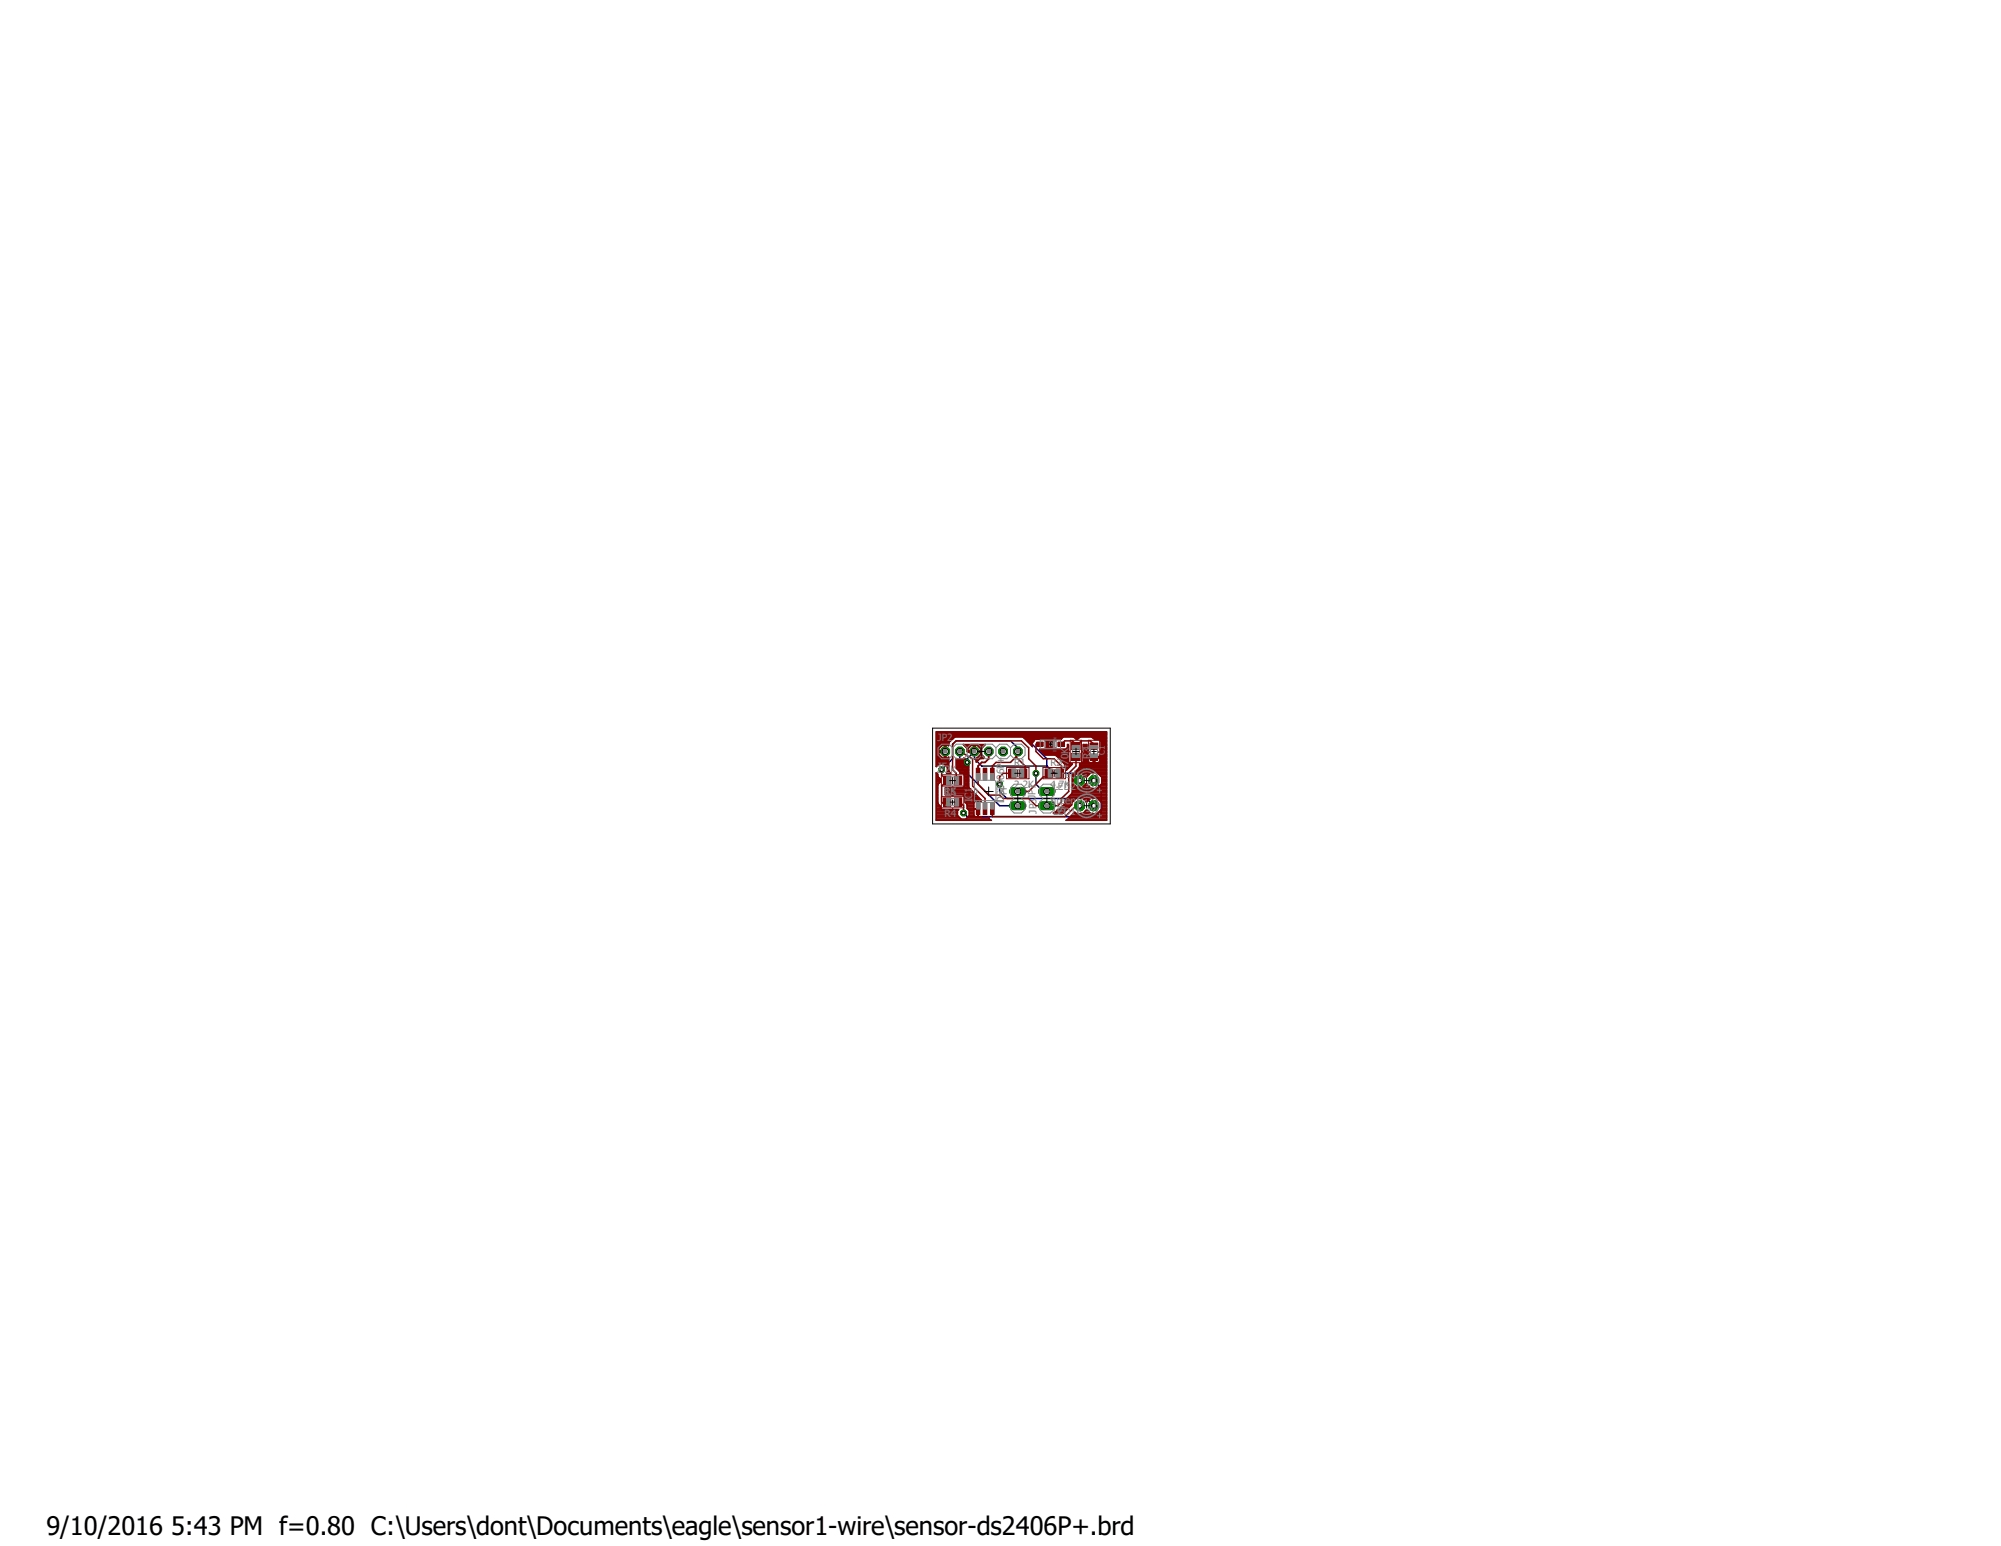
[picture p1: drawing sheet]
<svg xmlns="http://www.w3.org/2000/svg" width="279mm" height="216mm" viewBox="0 0 279 216" stroke-linecap="round" stroke-linejoin="round" font-family="sans-serif">
<defs><g id="words">
<text font-size="3.6" x="6.5" y="214.3">9/10/2016 5:43 PM f=0.80 C:\Users\dont\Documents\eagle\sensor1-wire\sensor-ds2406P+.brd</text>
<g font-size="1.4" fill="#808080">
<text x="130.8" y="108">2.2K</text>
<text x="130.9" y="103.5">JP2</text>
<text x="131" y="107.5">IF</text>
<text x="141.6" y="107">R1</text>
<text x="146.7" y="107">R2</text>
<text x="149.2" y="107.5" transform="rotate(-90 149.2 107.5)">470K</text>
<text x="152.3" y="106.1" transform="rotate(-90 152.3 106.1)">R3</text>
<text x="131.9" y="111">R5</text>
<text x="131.9" y="111">1K</text>
<text x="135.7" y="112" transform="rotate(-90 135.7 112)">IC1</text>
<text x="140.2" y="112.1" transform="rotate(-90 140.2 112.1)">DS2406P+</text>
<text x="140.6" y="111" transform="rotate(-90 140.6 111)">PP</text>
<text x="141.6" y="110">2.2K</text>
<text x="144.7" y="113.6" transform="rotate(-90 144.7 113.6)">JP3JP1</text>
<text x="146.7" y="110">4.7K</text>
<text x="146.8" y="112.2">green</text>
<text x="147" y="113.9">LED1</text>
<text x="147" y="110.3">LED2</text>
<text x="148.2" y="108.7">red</text>
<text x="148.7" y="113.5" transform="rotate(-90 148.7 113.5)">SP</text>
<text x="131.9" y="114.1">R4</text>
</g>
<g font-size="1.1" fill="#808080">
<text x="152" y="105.1" transform="rotate(-90 152 105.1)">.1</text>
<text x="154.3" y="105.5" transform="rotate(-90 154.3 105.5)">C1</text>
</g>
<g font-size=".4" fill="#808080">
<text x="147" y="105.1">D1</text>
<text x="147.1" y="103.3">xx</text>
</g>
</g></defs>
<path d="M130.1 101.6l25.1 13.6M155.2 101.6l-25.1 13.6" fill="none" stroke="#fff" stroke-width=".14"/>
<path d="M132 104.9v-1l1-1.2h9.9l3.3 3.3v1M134 104.9v2.1l5.6 5.5h2.5M135 106.5v-.5l1.1-1.1v1.1l1 1h9.1M139.6 109.5v1l1 1h11.1l1 1M142.1 104.9v-.5l-1-.9h-7.6l-.5 .4v2.1l-1.5 1.5M144.7 108v1.5l1 1h.5M146.2 107l1 1h2.5l1 1M152.7 109l1.1 1v3.5l-.6 .5h-18.2l-.5-.5" fill="none" stroke="#000080" stroke-width=".21"/>
<path d="M152.1 112.2l.3-.4h.6l.4 .4v.6l-.4 .4h-.6l-.3-.4z" fill-rule="evenodd" fill="#008000"/>
<path d="M152.1 112.2l.3-.4h.6l.4 .4v.6l-.4 .4h-.6l-.3-.4z" fill="none" stroke="#008000" stroke-width=".14"/>
<circle cx="152.7" cy="112.5" r=".33" fill="#fff"/>
<circle cx="152.7" cy="112.5" r=".33" fill="none" stroke="#000" stroke-width=".14"/>
<path d="M150.5 111.8h.5l.4 .4v.6l-.4 .4h-.5l-.4-.4v-.6z" fill-rule="evenodd" fill="#008000"/>
<path d="M150.5 111.8h.5l.4 .4v.6l-.4 .4h-.5l-.4-.4v-.6z" fill="none" stroke="#008000" stroke-width=".14"/>
<circle cx="150.8" cy="112.5" r=".33" fill="#fff"/>
<circle cx="150.8" cy="112.5" r=".33" fill="none" stroke="#000" stroke-width=".14"/>
<path d="M152.1 108.7l.3-.4h.6l.4 .4v.6l-.4 .4h-.6l-.3-.4z" fill-rule="evenodd" fill="#008000"/>
<path d="M152.1 108.7l.3-.4h.6l.4 .4v.6l-.4 .4h-.6l-.3-.4z" fill="none" stroke="#008000" stroke-width=".14"/>
<circle cx="152.7" cy="109" r=".33" fill="#fff"/>
<circle cx="152.7" cy="109" r=".33" fill="none" stroke="#000" stroke-width=".14"/>
<path d="M150.5 108.3h.5l.4 .4v.6l-.4 .4h-.5l-.4-.4v-.6z" fill-rule="evenodd" fill="#008000"/>
<path d="M150.5 108.3h.5l.4 .4v.6l-.4 .4h-.5l-.4-.4v-.6z" fill="none" stroke="#008000" stroke-width=".14"/>
<circle cx="150.8" cy="109" r=".33" fill="#fff"/>
<circle cx="150.8" cy="109" r=".33" fill="none" stroke="#000" stroke-width=".14"/>
<circle cx="132" cy="104.9" r=".64" fill="#008000"/>
<circle cx="132" cy="104.9" r=".64" fill="none" stroke="#008000" stroke-width=".14"/>
<circle cx="132" cy="104.9" r=".43" fill="#fff"/>
<circle cx="132" cy="104.9" r=".43" fill="none" stroke="#000" stroke-width=".14"/>
<circle cx="134" cy="104.9" r=".64" fill="#008000"/>
<circle cx="134" cy="104.9" r=".64" fill="none" stroke="#008000" stroke-width=".14"/>
<circle cx="134" cy="104.9" r=".43" fill="#fff"/>
<circle cx="134" cy="104.9" r=".43" fill="none" stroke="#000" stroke-width=".14"/>
<circle cx="136.1" cy="104.9" r=".64" fill="#008000"/>
<circle cx="136.1" cy="104.9" r=".64" fill="none" stroke="#008000" stroke-width=".14"/>
<circle cx="136.1" cy="104.9" r=".43" fill="#fff"/>
<circle cx="136.1" cy="104.9" r=".43" fill="none" stroke="#000" stroke-width=".14"/>
<circle cx="138" cy="104.9" r=".64" fill="#008000"/>
<circle cx="138" cy="104.9" r=".64" fill="none" stroke="#008000" stroke-width=".14"/>
<circle cx="138" cy="104.9" r=".43" fill="#fff"/>
<circle cx="138" cy="104.9" r=".43" fill="none" stroke="#000" stroke-width=".14"/>
<circle cx="140.1" cy="104.9" r=".64" fill="#008000"/>
<circle cx="140.1" cy="104.9" r=".64" fill="none" stroke="#008000" stroke-width=".14"/>
<circle cx="140.1" cy="104.9" r=".43" fill="#fff"/>
<circle cx="140.1" cy="104.9" r=".43" fill="none" stroke="#000" stroke-width=".14"/>
<circle cx="142.1" cy="104.9" r=".64" fill="#008000"/>
<circle cx="142.1" cy="104.9" r=".64" fill="none" stroke="#008000" stroke-width=".14"/>
<circle cx="142.1" cy="104.9" r=".43" fill="#fff"/>
<circle cx="142.1" cy="104.9" r=".43" fill="none" stroke="#000" stroke-width=".14"/>
<path d="M141.5 110.5h1.2" fill="none" stroke="#008000" stroke-width="1.2"/>
<circle cx="142.1" cy="110.5" r=".43" fill="#fff"/>
<circle cx="142.1" cy="110.5" r=".43" fill="none" stroke="#000" stroke-width=".14"/>
<path d="M141.5 112.5h1.2" fill="none" stroke="#008000" stroke-width="1.2"/>
<circle cx="142.1" cy="112.5" r=".43" fill="#fff"/>
<circle cx="142.1" cy="112.5" r=".43" fill="none" stroke="#000" stroke-width=".14"/>
<path d="M145.5 112.5h1.3" fill="none" stroke="#008000" stroke-width="1.2"/>
<circle cx="146.2" cy="112.5" r=".43" fill="#fff"/>
<circle cx="146.2" cy="112.5" r=".43" fill="none" stroke="#000" stroke-width=".14"/>
<path d="M145.5 110.5h1.3" fill="none" stroke="#008000" stroke-width="1.2"/>
<circle cx="146.2" cy="110.5" r=".43" fill="#fff"/>
<circle cx="146.2" cy="110.5" r=".43" fill="none" stroke="#000" stroke-width=".14"/>
<path d="M131.1 107.3l.2-.2h.4l.2 .2v.4l-.2 .2h-.4l-.2-.2z" fill-rule="evenodd" fill="#008000"/>
<path d="M131.1 107.3l.2-.2h.4l.2 .2v.4l-.2 .2h-.4l-.2-.2z" fill="none" stroke="#008000" stroke-width=".14"/>
<circle cx="131.5" cy="107.5" r=".25" fill="#fff"/>
<circle cx="131.5" cy="107.5" r=".25" fill="none" stroke="#000" stroke-width=".14"/>
<path d="M134.9 106.1h.3l.2 .2v.3l-.2 .2h-.3l-.2-.2v-.3z" fill-rule="evenodd" fill="#008000"/>
<path d="M134.9 106.1h.3l.2 .2v.3l-.2 .2h-.3l-.2-.2v-.3z" fill="none" stroke="#008000" stroke-width=".14"/>
<circle cx="135" cy="106.5" r=".25" fill="#fff"/>
<circle cx="135" cy="106.5" r=".25" fill="none" stroke="#000" stroke-width=".14"/>
<path d="M139.2 109.3l.2-.2h.3l.3 .2v.4l-.3 .2h-.3l-.2-.2z" fill-rule="evenodd" fill="#008000"/>
<path d="M139.2 109.3l.2-.2h.3l.3 .2v.4l-.3 .2h-.3l-.2-.2z" fill="none" stroke="#008000" stroke-width=".14"/>
<circle cx="139.6" cy="109.5" r=".25" fill="#fff"/>
<circle cx="139.6" cy="109.5" r=".25" fill="none" stroke="#000" stroke-width=".14"/>
<path d="M134.2 113.4l.2-.2h.3l.2 .2v.3l-.2 .2h-.3l-.2-.2z" fill-rule="evenodd" fill="#008000"/>
<path d="M134.2 113.4l.2-.2h.3l.2 .2v.3l-.2 .2h-.3l-.2-.2z" fill="none" stroke="#008000" stroke-width=".14"/>
<circle cx="134.5" cy="113.5" r=".25" fill="#fff"/>
<circle cx="134.5" cy="113.5" r=".25" fill="none" stroke="#000" stroke-width=".14"/>
<path d="M144.5 107.6h.3l.2 .2v.4l-.2 .2h-.3l-.2-.2v-.4z" fill-rule="evenodd" fill="#008000"/>
<path d="M144.5 107.6h.3l.2 .2v.4l-.2 .2h-.3l-.2-.2v-.4z" fill="none" stroke="#008000" stroke-width=".14"/>
<circle cx="144.7" cy="108" r=".25" fill="#fff"/>
<circle cx="144.7" cy="108" r=".25" fill="none" stroke="#000" stroke-width=".14"/>
<path d="M152.2 103.8h1.1v.8h-1.1z" fill-rule="evenodd" fill="#800000"/>
<path d="M152.2 103.8h1.1v.8h-1.1z" fill="none" stroke="#800000" stroke-width=".14"/>
<path d="M152.2 105.3h1.1v.9h-1.1z" fill-rule="evenodd" fill="#800000"/>
<path d="M152.2 105.3h1.1v.9h-1.1z" fill="none" stroke="#800000" stroke-width=".14"/>
<path d="M149.6 103.7h1.2v1h-1.2z" fill-rule="evenodd" fill="#800000"/>
<path d="M149.6 103.7h1.2v1h-1.2z" fill="none" stroke="#800000" stroke-width=".14"/>
<path d="M149.6 105.2h1.2v1h-1.2z" fill-rule="evenodd" fill="#800000"/>
<path d="M149.6 105.2h1.2v1h-1.2z" fill="none" stroke="#800000" stroke-width=".14"/>
<path d="M133.3 111.4h1v1.2h-1z" fill-rule="evenodd" fill="#800000"/>
<path d="M133.3 111.4h1v1.2h-1z" fill="none" stroke="#800000" stroke-width=".14"/>
<path d="M131.7 111.4h1.1v1.2h-1.1z" fill-rule="evenodd" fill="#800000"/>
<path d="M131.7 111.4h1.1v1.2h-1.1z" fill="none" stroke="#800000" stroke-width=".14"/>
<path d="M133.3 108.4h1v1.2h-1z" fill-rule="evenodd" fill="#800000"/>
<path d="M133.3 108.4h1v1.2h-1z" fill="none" stroke="#800000" stroke-width=".14"/>
<path d="M131.7 108.4h1.1v1.2h-1.1z" fill-rule="evenodd" fill="#800000"/>
<path d="M131.7 108.4h1.1v1.2h-1.1z" fill="none" stroke="#800000" stroke-width=".14"/>
<path d="M140.8 107.4h1.1v1.2h-1.1z" fill-rule="evenodd" fill="#800000"/>
<path d="M140.8 107.4h1.1v1.2h-1.1z" fill="none" stroke="#800000" stroke-width=".14"/>
<path d="M142.4 107.4h1v1.2h-1z" fill-rule="evenodd" fill="#800000"/>
<path d="M142.4 107.4h1v1.2h-1z" fill="none" stroke="#800000" stroke-width=".14"/>
<path d="M145.9 107.4h1v1.2h-1z" fill-rule="evenodd" fill="#800000"/>
<path d="M145.9 107.4h1v1.2h-1z" fill="none" stroke="#800000" stroke-width=".14"/>
<path d="M147.4 107.4h1.1v1.2h-1.1z" fill-rule="evenodd" fill="#800000"/>
<path d="M147.4 107.4h1.1v1.2h-1.1z" fill="none" stroke="#800000" stroke-width=".14"/>
<path d="M147.7 103.6h.9v.6h-.9z" fill-rule="evenodd" fill="#800000"/>
<path d="M147.7 103.6h.9v.6h-.9z" fill="none" stroke="#800000" stroke-width=".14"/>
<path d="M144.7 103.6h1v.6h-1z" fill-rule="evenodd" fill="#800000"/>
<path d="M144.7 103.6h1v.6h-1z" fill="none" stroke="#800000" stroke-width=".14"/>
<path d="M136.3 112.1h.5v1.6h-.5z" fill-rule="evenodd" fill="#800000"/>
<path d="M136.3 112.1h.5v1.6h-.5z" fill="none" stroke="#800000" stroke-width=".14"/>
<path d="M136.3 107.3h.5v1.6h-.5z" fill-rule="evenodd" fill="#800000"/>
<path d="M136.3 107.3h.5v1.6h-.5z" fill="none" stroke="#800000" stroke-width=".14"/>
<path d="M137.3 112.1h.5v1.6h-.5z" fill-rule="evenodd" fill="#800000"/>
<path d="M137.3 112.1h.5v1.6h-.5z" fill="none" stroke="#800000" stroke-width=".14"/>
<path d="M138.3 112.1h.5v1.6h-.5z" fill-rule="evenodd" fill="#800000"/>
<path d="M138.3 112.1h.5v1.6h-.5z" fill="none" stroke="#800000" stroke-width=".14"/>
<path d="M137.3 107.3h.5v1.6h-.5z" fill-rule="evenodd" fill="#800000"/>
<path d="M137.3 107.3h.5v1.6h-.5z" fill="none" stroke="#800000" stroke-width=".14"/>
<path d="M138.3 107.3h.5v1.6h-.5z" fill-rule="evenodd" fill="#800000"/>
<path d="M138.3 107.3h.5v1.6h-.5z" fill="none" stroke="#800000" stroke-width=".14"/>
<g fill="none" stroke="#800000" stroke-width=".21">
<path d="M130.7 106.5h1.8M130.7 104h1.8M130.7 105.9h1.8M130.7 105.1h1.4v.8h.3l.1-.2M130.7 108h.1M130.7 111.5h.2M130.7 113.5h3M130.7 103.3h2.2M130.7 104.6h.4M130.7 113h.8M130.7 114.1h3.2M130.7 114.4h7.4"/>
<path d="M130.7 114.5h7.6M130.7 114.2h3.3M130.7 114h3.1M130.7 113.8h3M130.7 113.7h3M130.7 113.4h3M130.7 113.2h3M130.7 113.1h3.1M130.7 112.9h.7M130.7 112.7h.6M130.7 112.6h.6M130.7 112.4h.4"/>
<path d="M130.7 112.3h.3M130.7 112.1h.3M130.7 112h.2M130.7 111.9h.2M130.7 111.7h.2M130.7 111.6h.2M130.7 111.3h.2M130.7 111.2h.2M130.7 111h.2M130.7 110.9h.2M130.7 110.7h.2M130.7 110.6h.2"/>
<path d="M130.7 110.5h.2M130.7 110.4h.2M130.7 110.2h.2M130.7 110.1h.2M130.7 109.9h.2M130.7 109.8h.2M130.7 109.6h.3M130.7 109.5h.3M130.7 109.4h.4M130.7 109.2h.6M130.7 109.1h.6M130.7 109h.6"/>
<path d="M130.7 108.8h.6M130.7 108.7h.5M130.7 108.5h.3M130.7 108.4h.3M130.7 108.2h.2M130.7 108.1h.2M130.7 107h.1M130.7 106.9h.2M130.7 106.7h.4M130.7 106.6h1.8M130.7 106.3h1.8M130.7 106.2h1.8"/>
<path d="M130.7 106h1.8M130.7 105.7h.8M130.7 105.6h.7M130.7 105.5h.5M130.7 105.4h.4M130.7 105.2h.4M130.7 104.9h1.2M130.7 104.8h.4M130.7 104.5h.4M130.7 104.4h.6M130.7 104.2h.7M130.7 104.1h.9"/>
<path d="M130.7 103.8h1.8M130.7 103.7h1.8M130.7 103.5h2M130.7 103.4h2.1M130.7 103.1h2.4M130.7 103h2.5M130.7 102.9h23.8M130.7 102.7h23.8M130.7 102.6h23.8M130.7 102.4h23.8M130.7 102.3h23.8M130.9 108.1l-.2-.2v6.7h7.7l-.1-.1-.3-.4-.9 .1-.2-.2"/>
<path d="M130.9 108.1l.1 .4M131 108.5l.2 .2M131.2 108.7l.1 .1v.4l-.4 .4v2.5l.1 .2 .3 .3v.2l.2 .3h1.4l.1-.1 .1 .1h.8l-.2 .1v.7l.5 .5M131.5 107.5v.7l.7 .8-.7 .8v2.2l.5 .5h.5M131.9 104.6h.2M131.9 113.1h.1M131.9 105.7h.2M131.9 105.6h.2M131.9 105.5h.2M131.9 105.4h.2M131.9 105.2h.2M131.9 104.8h.2"/>
<path d="M131.9 104.5h.2M131.9 104.4h.2M131.9 104.2h.2M131.9 104.1h.2M131.9 106.7h.6M132 110.9h4.2M132 110.7h4.1M132 110.6h3.9M132 110.5h3.8M132 110.4h3.6M132 110.2h3.5M132 110.1h3.3"/>
<path d="M132 106.9h.5M132.2 107h.3M132.3 107.1v.7l-.1 .2h.6l-.3-.4M132.3 107.1l-.5-.4h-.7l-.4 .4v-4.9h23.8v12.4h-5.7l.2-.1 1.1-1.1 .2 .2h.9l.5-.5 .6 .5h.9l.6-.6M132.3 107.9h.3M132.3 107.7h.2M132.3 107.6h.2M132.3 107.4h.2M132.3 107.3h.2M132.3 107.1h.2M132.4 104.1h.1M132.5 105.7v1.9"/>
<path d="M132.5 105.7h.1M133 111h.1M133.2 103l-.7 .6v.5h-.4v.8h-1v-.3l.5-.5h.3v1.8h-.3l-.5-.6v-.2M133.2 103l.2-.1h9.3l.2 .1M133.5 106.5h1.8M133.5 107.1h1.8M133.5 107h1.8M133.5 106.9h1.8M133.5 106.7h1.8M133.5 106.6h1.8M133.5 106.3h1.8M133.5 106.2h1.6"/>
<path d="M133.5 106h1.4M133.6 107.3h1.7M133.7 107.4h1.6M133.8 112h.2l.5 .5v1M133.8 107.6h1.5M133.9 107.7l-.4-.4v-1.4l.1 .1h.9l.1-.1 .7 .4v3.6v.2M133.9 107.7l.1 .2M133.9 107.7h1.4M134 107.9v.1h1.3M134 107.9h1.3M134 104.9l1.8 1.1v3.8l1.7 1.7v1.4M134.5 108l.2 .2"/>
<path d="M134.5 111h1.8M134.5 105.9h.1M134.5 109.9h.8M134.6 111.2h1.9M134.6 108.1h.7M134.6 104.1h1M134.7 111.5h2M134.7 109.8l-.2 .2h-1.4l-.1-.1-.1 .1h-.9v1h.9l.1 .1 .1-.1h1.4l.2 .3v.7l.3 .4M134.7 108.2v1.6M134.7 111.9h1.4M134.7 111.7h2.3M134.7 111.6h2.2"/>
<path d="M134.7 111.3h1.9M134.7 109.8h.6M134.7 109.6h.6M134.7 109.5h.6M134.7 109.4h.6M134.7 109.2h.6M134.7 109.1h.6M134.7 109h.6M134.7 108.8h.6M134.7 108.7h.6M134.7 108.5h.6M134.7 108.4h.6"/>
<path d="M134.7 108.2h.6M134.7 112h1.3M134.7 104.2h.8M134.9 112.1h1.1M134.9 104.4h.4M135 114.2h3.1M135 112.3h1M135 104.5v.4M135 106.5v4l1.6 1.3v1.1h-.6v-.8l.2-.3h.3v2.3M135 112.4v.5l.3 .3v.7l-.4 .5M135 104.5l-.5-.5h3.1l-.6 .5M135 104.9l.3 .2h.6v-1h-.2l-.6 .5v.3h1.8v-.3l-.5-.5h-.3v1h.9"/>
<path d="M135 104.6h.1M135 112.9h1M135 112.7h1M135 112.6h1M135 112.4h1M135 104.9h.9M135 104.8h.1M135 104.5h.2M135.1 113h1.5v1.1M135.1 114.1h1.9M135.3 113.1h.7M135.3 114h.8"/>
<path d="M135.3 113.5h.7M135.3 110.1l.2 .1M135.3 113.8h.7M135.3 113.7h.7M135.3 113.4h.7M135.3 113.2h.7M135.5 110.2l1.5 1.6-.1 .1M135.9 104.6h.2M135.9 104.8h.2M135.9 104.5h.2M135.9 104.4h.2M135.9 104.2h.2"/>
<path d="M135.9 104.1h.2M136 113l.1 1M136.1 114l.1 .1M136.1 104.9h.9M136.3 106.3h.1M136.3 106.2h.3M136.3 106h.4M136.5 104.1h1M136.5 113.5h.1M136.5 114h.1M136.5 113.8h.1M136.5 113.7h.1"/>
<path d="M136.5 113.4h.1M136.5 113.2h.1M136.5 113.1h.1M136.5 112.9h.1M136.5 112.7h.1M136.5 112.6h.1M136.5 112.4h.1M136.5 112.3h.1M136.5 112.1h.1M136.5 112h.1M136.5 111.9h.1M136.5 105.7h.9"/>
<path d="M136.6 111.8l.3 .1M136.6 104.2h.7M136.7 105.6h.6M136.7 104.4h.5M136.8 105.5h.3M136.9 104.5h.1M136.9 105.1v.2l-.5 .6h-.1v.5l.6-.5M136.9 104.6h.1M136.9 111.9h.1M136.9 114v.1M136.9 114l.1 .1M136.9 105.4h.1"/>
<path d="M136.9 105.2h.1M136.9 104.8h.1M137 104.5v.9M137 105.4l.5 .4-.2 .1M137.4 105.9l-1 .1M141.4 108h-1.3l-.5 .5v1M141.9 105.7l1.2 1.3v.7l-.2 .3M142.1 104.9v.6l-1 1h-2l-.5 .5v1.1M142.9 103l1.2 1.3v-.5M142.9 103h5.5M143 103.1h5.2M143.2 103.3h2.6l.3 .2v.9"/>
<path d="M143.3 103.4h1.1M143.5 103.5h.8M143.6 103.7h.6M143.8 103.8h.3M143.9 104h.2M144 104.1h.1M144.1 104.2h.1M144.3 103.5l-.2 .3M144.5 103.3l-.2 .2M144.7 108v-1l-1.1-1v-1.6l-1-.9h-9.1l-.5 .4v3.6l.5 .5v.8l.3 .2M145.2 103.9h-.5v1l1 1.1h1.5l1 1v.7l-.2 .3M145.2 104.8h4"/>
<path d="M145.4 104.9h3.8M145.5 105.1h3.7M145.7 105.2h3.5M145.8 105.4h3.4M146 104.5h1.4M146 103.4h1.3M146.1 104h1.1M146.1 104.4l-.3 .2M146.1 104.4h1.1M146.1 104.2h1.1M146.1 104.1h1.1M146.1 103.8h1.1"/>
<path d="M146.1 103.7h1.1M146.1 103.5h1.1M146.4 108l-.5 .5h-.2l-2.1 2h-1.5M147.2 104.4l.3 .2M147.4 113.4h1.2M147.4 105.5h1.8M147.5 103.3l-.3 .2v.9M147.5 113.2h1.3M147.6 105.6h1.6M147.7 113.1l-.3 .3M147.7 113.1h1.2M147.7 105.7h1.5"/>
<path d="M147.9 105.9h1.3M148 113l-.3 .1M148 113h1M148 106h1.2M148.1 112.9h1.1M148.1 106.2h1.1M148.2 103.9l.5-.4h1l.5 .4v.3l.8-.7h1.2l.5 .4v.3M148.2 103.2h.1M148.3 112.7h1M148.3 106.3h.9M148.4 103l.1-.1h1.3l.5 .4 .4-.3M148.4 103l-.3 .3h-2.2"/>
<path d="M148.4 106.5h.9M148.4 112.6h1M148.5 112.4h1.1M148.5 106.6h.9M148.7 112.3h.9M148.7 106.7h1M148.7 112.1l-.7 .9M148.7 112.1h.9M148.7 112h1M148.7 111.9h1.2M148.7 111.7h1.3M148.7 107h.7"/>
<path d="M148.7 106.9h.9M148.8 107.1h.5M148.9 111.6h1.2M148.9 107.4h.1M148.9 107.3h.3M148.9 104.5h.3M149 114.5h5.5M149 111.5h3.3M149.1 104.4v-.4h.1v.9h.1l-.1 .1v1.4l.2 .2h.3v.2l-.8 .8v-.4l-.2-.1v-.2M149.1 104.4l-.3 .2M149.1 104.4h.1M149.1 104.2h.1"/>
<path d="M149.1 104.1h.1M149.1 114.4h5.4M149.1 111.3h5.4M149.2 104.6h-4l.7 .9h1.4h.2l1.1 1.2 .1 .2M149.3 114.2h5.2M149.3 111.2h5.2M149.4 114.1h5.1M149.4 111h5.1M149.6 114h4.9M149.6 110.9h4.9M149.7 113.8h4.8M149.7 110.7h4.8"/>
<path d="M149.7 110.6l-.1 .2-.9 1v.3M149.7 110.6h4.8M149.7 110.5h4.8M149.7 110.4h4.8M149.7 110.2h4.8M149.7 110.1h2.6M149.7 109.9h.6M149.7 109.8h.5M149.7 109.6h.3M149.7 109.5h.2M149.7 109.4h.1M149.7 109.2h.1"/>
<path d="M149.7 109.1h.1M149.7 109h1M149.7 108.8h.1M149.7 108.7h.1M149.7 108.5h.1M149.7 108.4h.2M149.7 108.2h.4M149.8 109.4v-.3h1v.9h.3l.6-.6M149.8 113.7h4.7M149.8 108.1h.4M149.9 108h2.3M149.9 113.5h.3"/>
<path d="M150 103h.7M150.1 107.9h4.4M150.2 103.1h.3M150.2 105.7v1.3l-1 1v2.5l-1 1v.5l-.5 .5h-3l-1.1-1h-3.5l-.5-.5h-1.6l-1.4-1.5v-2M150.2 107.7h4.3M150.3 111.5l-.7 .6v.3l-1.1 1.1h-1.4l.3-.1M150.4 107.6h4.1M150.5 107.4h4M150.7 107.3l-1 .9v2.4M150.7 109.9h.1M150.7 109.8h.1M150.7 109.6h.1"/>
<path d="M150.7 109.5h.1M150.7 109.4h.1M150.7 109.2h.1M150.7 109.1h.1M150.7 108.8h.1M150.7 108.7h.1M150.7 108.5h.1M150.7 108.4h.1M150.7 108.2h.1M150.7 108.1h.1M150.7 107.3h3.8M150.7 103l.2-.1h1.5l.1 .1"/>
<path d="M150.7 107.1h3.8M150.7 112.5h-.5l-1.5 1.5h-10.1v-1.1M150.7 107h3.8M150.7 106.9h3.8M150.7 106.7h3.8M151 106.6h3.5M151.2 106.5h.9M151.2 111.5l.5 .5 .6-.5h2.2M151.2 109.9h.9M151.2 108.1h.9M151.2 104.9h.7M151.3 105.9h.6"/>
<path d="M151.3 105.1h.7M151.3 113.5h.9M151.3 104.6h.5M151.3 106.3h.6M151.3 106.2h.6M151.3 106h.6M151.3 105.7h1.4M151.3 105.6h.6M151.3 105.5h.6M151.3 105.4h.6M151.3 105.2h.6M151.3 104.8h.5"/>
<path d="M151.3 104.5h.5M151.3 104.4h.5M151.3 104.2h.5M151.3 104.1h.5M151.3 109.8h.7M151.3 111.6h.8M151.4 108.2h.5M151.4 113.4h.7M151.5 111.7h.5M151.5 109.6h.3M151.5 108.4h.3M151.6 113.2h.3"/>
<path d="M151.6 111.9h.3M151.6 109.5h.1M151.6 108.5h.1M151.7 108.5l-.6-.5h-.3v.9h-1v-.3l.5-.6h.4v2h-.4l-.5-.6M151.7 108.5v.1M151.7 109.4v.1M151.7 108.5l.6-.6h.9l.6 .6M151.7 113.1h.1M152 105.1l-.1 .2v.4h.8v.8h-.6M152.1 105l-.1 .1M152.1 105l-.3-.2v-.8h-.5v.9h-.1l.1 .1v1.4l-.3 .2h-.3v.7M152.5 103l.4 .3h.6l.3 .2"/>
<path d="M152.5 103h2M152.7 106.5h.2M152.7 105.9h.2M152.7 106.3h.2M152.7 106.2h.2M152.7 106h.2M152.7 103.1h1.8M152.7 105.7v1.3l-2 2M152.8 103.3h1.7M152.9 105.7h1.6M153.2 111.5l.6 .6v.9M153.2 110.1h1.3"/>
<path d="M153.3 108h1.2M153.3 113.5h1.2M153.4 111.6h1.1M153.4 109.9h1.1M153.4 105l.1 .1M153.4 108.1h1.1M153.5 106.5h1M153.5 113.4h1M153.5 105.1l.1 .2v.4h-.7v.8l.6-.1 .1-.2v-.3h-1.7v.5l.2 .1M153.5 105.1h1M153.5 111.7h1M153.5 109.8h1"/>
<path d="M153.5 108.2h1M153.6 113.2h.9M153.6 106.3h.9M153.6 105.2h.9M153.6 104.9h.9M153.6 103.4h.9M153.6 105.9h.9M153.6 111.9h.9M153.6 109.6h.9M153.6 106.2h.9M153.6 106h.9M153.6 105.6h.9"/>
<path d="M153.6 105.5h.9M153.6 105.4h.9M153.7 113.1h.8M153.7 108.4h.8M153.7 104.8h.8M153.8 104h.7M153.8 103.5v1.3l-.4 .2M153.8 104.6h.7M153.8 112h.7M153.8 104.5h.7M153.8 104.4h.7M153.8 104.2h.7"/>
<path d="M153.8 104.1h.7M153.8 103.8h.7M153.8 103.7h.7M153.8 103.5h.7M153.8 109.5h.7M153.8 108.5v.9l-.6 .7h-.9l-.6-.7M153.8 113h.7M153.8 112.9h.7M153.8 112.7h.7M153.8 112.6h.7M153.8 112.4h.7M153.8 112.3h.7"/>
<path d="M153.8 112.1h.7M153.8 109.4h.7M153.8 109.2h.7M153.8 109.1h.7M153.8 109h.7M153.8 108.8h.7M153.8 108.7h.7M153.8 108.5h.7"/>
</g>
<path d="M138 104.9v1.1l-.5 .5h-.4l-.5 .5v1.1" fill="none" stroke="#800000" stroke-width=".25"/>
<path d="M152.1 112.2l.3-.4h.6l.4 .4v.6l-.4 .4h-.6l-.3-.4z" fill-rule="evenodd" fill="#008000"/>
<path d="M152.1 112.2l.3-.4h.6l.4 .4v.6l-.4 .4h-.6l-.3-.4z" fill="none" stroke="#008000" stroke-width=".14"/>
<circle cx="152.7" cy="112.5" r=".33" fill="#fff"/>
<circle cx="152.7" cy="112.5" r=".33" fill="none" stroke="#000" stroke-width=".14"/>
<path d="M150.5 111.8h.5l.4 .4v.6l-.4 .4h-.5l-.4-.4v-.6z" fill-rule="evenodd" fill="#008000"/>
<path d="M150.5 111.8h.5l.4 .4v.6l-.4 .4h-.5l-.4-.4v-.6z" fill="none" stroke="#008000" stroke-width=".14"/>
<circle cx="150.8" cy="112.5" r=".33" fill="#fff"/>
<circle cx="150.8" cy="112.5" r=".33" fill="none" stroke="#000" stroke-width=".14"/>
<path d="M152.1 108.7l.3-.4h.6l.4 .4v.6l-.4 .4h-.6l-.3-.4z" fill-rule="evenodd" fill="#008000"/>
<path d="M152.1 108.7l.3-.4h.6l.4 .4v.6l-.4 .4h-.6l-.3-.4z" fill="none" stroke="#008000" stroke-width=".14"/>
<circle cx="152.7" cy="109" r=".33" fill="#fff"/>
<circle cx="152.7" cy="109" r=".33" fill="none" stroke="#000" stroke-width=".14"/>
<path d="M150.5 108.3h.5l.4 .4v.6l-.4 .4h-.5l-.4-.4v-.6z" fill-rule="evenodd" fill="#008000"/>
<path d="M150.5 108.3h.5l.4 .4v.6l-.4 .4h-.5l-.4-.4v-.6z" fill="none" stroke="#008000" stroke-width=".14"/>
<circle cx="150.8" cy="109" r=".33" fill="#fff"/>
<circle cx="150.8" cy="109" r=".33" fill="none" stroke="#000" stroke-width=".14"/>
<circle cx="132" cy="104.9" r=".64" fill="#008000"/>
<circle cx="132" cy="104.9" r=".64" fill="none" stroke="#008000" stroke-width=".14"/>
<circle cx="132" cy="104.9" r=".43" fill="#fff"/>
<circle cx="132" cy="104.9" r=".43" fill="none" stroke="#000" stroke-width=".14"/>
<circle cx="134" cy="104.9" r=".64" fill="#008000"/>
<circle cx="134" cy="104.9" r=".64" fill="none" stroke="#008000" stroke-width=".14"/>
<circle cx="134" cy="104.9" r=".43" fill="#fff"/>
<circle cx="134" cy="104.9" r=".43" fill="none" stroke="#000" stroke-width=".14"/>
<circle cx="136.1" cy="104.9" r=".64" fill="#008000"/>
<circle cx="136.1" cy="104.9" r=".64" fill="none" stroke="#008000" stroke-width=".14"/>
<circle cx="136.1" cy="104.9" r=".43" fill="#fff"/>
<circle cx="136.1" cy="104.9" r=".43" fill="none" stroke="#000" stroke-width=".14"/>
<circle cx="138" cy="104.9" r=".64" fill="#008000"/>
<circle cx="138" cy="104.9" r=".64" fill="none" stroke="#008000" stroke-width=".14"/>
<circle cx="138" cy="104.9" r=".43" fill="#fff"/>
<circle cx="138" cy="104.9" r=".43" fill="none" stroke="#000" stroke-width=".14"/>
<circle cx="140.1" cy="104.9" r=".64" fill="#008000"/>
<circle cx="140.1" cy="104.9" r=".64" fill="none" stroke="#008000" stroke-width=".14"/>
<circle cx="140.1" cy="104.9" r=".43" fill="#fff"/>
<circle cx="140.1" cy="104.9" r=".43" fill="none" stroke="#000" stroke-width=".14"/>
<circle cx="142.1" cy="104.9" r=".64" fill="#008000"/>
<circle cx="142.1" cy="104.9" r=".64" fill="none" stroke="#008000" stroke-width=".14"/>
<circle cx="142.1" cy="104.9" r=".43" fill="#fff"/>
<circle cx="142.1" cy="104.9" r=".43" fill="none" stroke="#000" stroke-width=".14"/>
<path d="M141.5 110.5h1.2" fill="none" stroke="#008000" stroke-width="1.2"/>
<circle cx="142.1" cy="110.5" r=".43" fill="#fff"/>
<circle cx="142.1" cy="110.5" r=".43" fill="none" stroke="#000" stroke-width=".14"/>
<path d="M141.5 112.5h1.2" fill="none" stroke="#008000" stroke-width="1.2"/>
<circle cx="142.1" cy="112.5" r=".43" fill="#fff"/>
<circle cx="142.1" cy="112.5" r=".43" fill="none" stroke="#000" stroke-width=".14"/>
<path d="M145.5 112.5h1.3" fill="none" stroke="#008000" stroke-width="1.2"/>
<circle cx="146.2" cy="112.5" r=".43" fill="#fff"/>
<circle cx="146.2" cy="112.5" r=".43" fill="none" stroke="#000" stroke-width=".14"/>
<path d="M145.5 110.5h1.3" fill="none" stroke="#008000" stroke-width="1.2"/>
<circle cx="146.2" cy="110.5" r=".43" fill="#fff"/>
<circle cx="146.2" cy="110.5" r=".43" fill="none" stroke="#000" stroke-width=".14"/>
<path d="M131.1 107.3l.2-.2h.4l.2 .2v.4l-.2 .2h-.4l-.2-.2z" fill-rule="evenodd" fill="#008000"/>
<path d="M131.1 107.3l.2-.2h.4l.2 .2v.4l-.2 .2h-.4l-.2-.2z" fill="none" stroke="#008000" stroke-width=".14"/>
<circle cx="131.5" cy="107.5" r=".25" fill="#fff"/>
<circle cx="131.5" cy="107.5" r=".25" fill="none" stroke="#000" stroke-width=".14"/>
<path d="M134.9 106.1h.3l.2 .2v.3l-.2 .2h-.3l-.2-.2v-.3z" fill-rule="evenodd" fill="#008000"/>
<path d="M134.9 106.1h.3l.2 .2v.3l-.2 .2h-.3l-.2-.2v-.3z" fill="none" stroke="#008000" stroke-width=".14"/>
<circle cx="135" cy="106.5" r=".25" fill="#fff"/>
<circle cx="135" cy="106.5" r=".25" fill="none" stroke="#000" stroke-width=".14"/>
<path d="M139.2 109.3l.2-.2h.3l.3 .2v.4l-.3 .2h-.3l-.2-.2z" fill-rule="evenodd" fill="#008000"/>
<path d="M139.2 109.3l.2-.2h.3l.3 .2v.4l-.3 .2h-.3l-.2-.2z" fill="none" stroke="#008000" stroke-width=".14"/>
<circle cx="139.6" cy="109.5" r=".25" fill="#fff"/>
<circle cx="139.6" cy="109.5" r=".25" fill="none" stroke="#000" stroke-width=".14"/>
<path d="M134.2 113.4l.2-.2h.3l.2 .2v.3l-.2 .2h-.3l-.2-.2z" fill-rule="evenodd" fill="#008000"/>
<path d="M134.2 113.4l.2-.2h.3l.2 .2v.3l-.2 .2h-.3l-.2-.2z" fill="none" stroke="#008000" stroke-width=".14"/>
<circle cx="134.5" cy="113.5" r=".25" fill="#fff"/>
<circle cx="134.5" cy="113.5" r=".25" fill="none" stroke="#000" stroke-width=".14"/>
<path d="M144.5 107.6h.3l.2 .2v.4l-.2 .2h-.3l-.2-.2v-.4z" fill-rule="evenodd" fill="#008000"/>
<path d="M144.5 107.6h.3l.2 .2v.4l-.2 .2h-.3l-.2-.2v-.4z" fill="none" stroke="#008000" stroke-width=".14"/>
<circle cx="144.7" cy="108" r=".25" fill="#fff"/>
<circle cx="144.7" cy="108" r=".25" fill="none" stroke="#000" stroke-width=".14"/>
<path d="M131.4 111.3h3.2v1.5h-3.2zM131.4 108.2h3.2v1.6h-3.2zM140.5 107.2h3.2v1.6h-3.2zM145.6 107.2h3.2v1.6h-3.2zM149.4 103.4h1.6v3.1h-1.6zM152 103.4h1.5v3.2h-1.5z" fill="none" stroke="#800000" stroke-width=".14"/>
<g fill="none" stroke="#808080" stroke-width=".14">
<path d="M133 104.4l-.5-.5h-1l-.5 .5v1.1l.5 .5h1l.5-.5M133 104.4l.5-.5h1l.5 .5M133 105.5l.5 .5h1l.5-.5M133 104.4v1.1M135 104.4l.6-.5h1l.5 .5M135 105.5l.6 .5h1l.5-.5M135 104.4v1.1M136.1 110.1l.1 .1a.41 .41 0 0 1 .2 .4 .41 .41 0 0 1-.3 .3M136.1 111.8h4M136.1 109.1l.3-.1h2.5l.2 .3-.1 2.6-.2 .2-2.6-.1-.1-.2zM137.1 104.4l.4-.5h1.1l.5 .5M137.1 105.5l.4 .5h1.1l.5-.5"/>
<path d="M137.1 104.4v1.1M139.1 104.4l.5-.5h1l.5 .5M139.1 104.4v1.1M139.1 105.5l.5 .5h1l.5-.5M141.1 104.4l.5-.5h1l.5 .5v1.1l-.5 .5h-1l-.5-.5M141.1 104.4v1.1M141.6 111.5l-.5-.5v-1l.5-.5h1l.5 .5v1l-.5 .5M141.6 111.5l-.5 .5v1l.5 .5h1l.5-.5v-1l-.5-.5M141.6 111.5h1M145.2 103.3h2.9v1.3h-2.9zM145.7 111.5h1M145.7 111.5l-.5-.5v-1l.5-.5h1l.5 .5v1l-.5 .5"/>
<path d="M145.7 111.5l-.5 .5v1l.5 .5h1l.5-.5v-1l-.5-.5M150.7 113.2a1.22 1.22 0 0 0 2 .1M150.7 109.7a1.22 1.22 0 0 0 2 0M150.8 111.8a1.21 1.21 0 0 1 1.9 0M150.8 108.2a1.21 1.21 0 0 1 1.9 0M152.3 104.2v1.5M153.2 113.9h.6M153.2 110.4h.6M153.2 104.2v1.5M153.5 110.1v.6M153.5 113.6v.6"/>
</g>
<path d="M150.5 111.5a1.63 1.63 0 0 1 2.7 .2M150.5 107.9a1.67 1.67 0 0 1 2.7 .3M153.2 113.3a1.61 1.61 0 0 1-2.7 .3M153.2 109.8a1.59 1.59 0 0 1-2.7 .2" fill="none" stroke="#808080" stroke-width=".21"/>
<path d="M152.2 104.1h1v.5h-1z" fill-rule="evenodd" fill="#808080"/>
<path d="M152.2 104.1h1v.5h-1z" fill="none" stroke="#808080" stroke-width=".14"/>
<path d="M152.2 105.3h1v.4h-1z" fill-rule="evenodd" fill="#808080"/>
<path d="M149.7 104.6v.7M150.7 104.6v.7M150.8 111.8a1.25 1.25 0 0 0 0 1.5M151.7 112a.6 .6 0 0 0-.5 .5M151.7 111.7a.88 .88 0 0 0-.8 .8M152.2 105.3h1v.4h-1zM152.2 112.5a.45 .45 0 0 1-.5 .5M152.6 112.5a.8 .8 0 0 1-.9 .8M152.7 111.7a1.32 1.32 0 0 1 0 1.6" fill="none" stroke="#808080" stroke-width=".14"/>
<path d="M150.5 111.5v2M153.1 111.7a1.51 1.51 0 0 1 .1 1.6" fill="none" stroke="#808080" stroke-width=".21"/>
<path d="M149.7 105.3h1.1v.5h-1.1z" fill-rule="evenodd" fill="#808080"/>
<path d="M149.7 105.3h1.1v.5h-1.1z" fill="none" stroke="#808080" stroke-width=".14"/>
<path d="M149.7 104.1h1.1v.5h-1.1z" fill-rule="evenodd" fill="#808080"/>
<path d="M132.7 112.5h.6M132.7 111.5h.6M149.7 104.1h1.1v.5h-1.1zM150.8 108.2a1.25 1.25 0 0 0 0 1.6M151.7 108.5a.5 .5 0 0 0-.5 .5M151.7 108.2a.79 .79 0 0 0-.8 .8M152.2 109a.5 .5 0 0 1-.5 .5M152.6 109a.87 .87 0 0 1-.9 .8M152.7 108.2a1.28 1.28 0 0 1 0 1.6" fill="none" stroke="#808080" stroke-width=".14"/>
<path d="M150.5 108v2M153.1 108.2a1.51 1.51 0 0 1 .1 1.6" fill="none" stroke="#808080" stroke-width=".21"/>
<path d="M132.2 111.5h.5v1.1h-.5z" fill-rule="evenodd" fill="#808080"/>
<path d="M132.2 111.5h.5v1.1h-.5z" fill="none" stroke="#808080" stroke-width=".14"/>
<path d="M133.3 111.5h.6v1.1h-.6z" fill-rule="evenodd" fill="#808080"/>
<path d="M132.7 109.5h.6M132.7 108.5h.6M133.3 111.5h.6v1.1h-.6z" fill="none" stroke="#808080" stroke-width=".14"/>
<path d="M132.2 108.5h.5v1.1h-.5z" fill-rule="evenodd" fill="#808080"/>
<path d="M132.2 108.5h.5v1.1h-.5z" fill="none" stroke="#808080" stroke-width=".14"/>
<path d="M133.3 108.5h.6v1.1h-.6z" fill-rule="evenodd" fill="#808080"/>
<path d="M133.3 108.5h.6v1.1h-.6z" fill="none" stroke="#808080" stroke-width=".14"/>
<path d="M139.9 104.7h.4v.5h-.4z" fill-rule="evenodd" fill="#808080"/>
<path d="M139.9 104.7h.4v.5h-.4z" fill="none" stroke="#808080" stroke-width=".14"/>
<path d="M137.8 104.7h.5v.5h-.5z" fill-rule="evenodd" fill="#808080"/>
<path d="M137.8 104.7h.5v.5h-.5z" fill="none" stroke="#808080" stroke-width=".14"/>
<path d="M135.8 104.7h.5v.5h-.5z" fill-rule="evenodd" fill="#808080"/>
<path d="M135.8 104.7h.5v.5h-.5z" fill="none" stroke="#808080" stroke-width=".14"/>
<path d="M133.8 104.7h.4v.5h-.4z" fill-rule="evenodd" fill="#808080"/>
<path d="M133.8 104.7h.4v.5h-.4z" fill="none" stroke="#808080" stroke-width=".14"/>
<path d="M131.8 104.7h.4v.5h-.4z" fill-rule="evenodd" fill="#808080"/>
<path d="M131.8 104.7h.4v.5h-.4z" fill="none" stroke="#808080" stroke-width=".14"/>
<path d="M141.9 104.7h.4v.5h-.4z" fill-rule="evenodd" fill="#808080"/>
<path d="M141.8 107.5h.7M141.8 108.5h.7M141.9 104.7h.4v.5h-.4z" fill="none" stroke="#808080" stroke-width=".14"/>
<path d="M142.5 107.4h.5v1.1h-.5z" fill-rule="evenodd" fill="#808080"/>
<path d="M142.5 107.4h.5v1.1h-.5z" fill="none" stroke="#808080" stroke-width=".14"/>
<path d="M141.3 107.4h.5v1.1h-.5z" fill-rule="evenodd" fill="#808080"/>
<path d="M141.3 107.4h.5v1.1h-.5zM146.9 107.5h.6M146.9 108.5h.6" fill="none" stroke="#808080" stroke-width=".14"/>
<path d="M147.5 107.4h.5v1.1h-.5z" fill-rule="evenodd" fill="#808080"/>
<path d="M147.5 107.4h.5v1.1h-.5z" fill="none" stroke="#808080" stroke-width=".14"/>
<path d="M146.3 107.4h.6v1.1h-.6z" fill-rule="evenodd" fill="#808080"/>
<path d="M145.9 103.4h1.6v1.1h-1.6zM146.3 107.4h.6v1.1h-.6zM146.6 103.6l.5 .3-.5 .4z" fill="none" stroke="#808080" stroke-width=".14"/>
<path d="M147.1 103.4h.1v1.1h-.1z" fill-rule="evenodd" fill="#808080"/>
<path d="M147.1 103.4h.1v1.1h-.1z" fill="none" stroke="#808080" stroke-width=".14"/>
<path d="M141.9 110.3h.4v.4h-.4z" fill-rule="evenodd" fill="#808080"/>
<path d="M141.9 110.3h.4v.4h-.4z" fill="none" stroke="#808080" stroke-width=".14"/>
<path d="M141.9 112.3h.4v.4h-.4z" fill-rule="evenodd" fill="#808080"/>
<path d="M141.9 112.3h.4v.4h-.4z" fill="none" stroke="#808080" stroke-width=".14"/>
<path d="M146 112.3h.4v.4h-.4z" fill-rule="evenodd" fill="#808080"/>
<path d="M146 112.3h.4v.4h-.4z" fill="none" stroke="#808080" stroke-width=".14"/>
<path d="M146 110.3h.4v.4h-.4z" fill-rule="evenodd" fill="#808080"/>
<path d="M146 110.3h.4v.4h-.4z" fill="none" stroke="#808080" stroke-width=".14"/>
<path d="M136.4 112.1h.4v.9h-.4z" fill-rule="evenodd" fill="#808080"/>
<path d="M136.4 112.1h.4v.9h-.4z" fill="none" stroke="#808080" stroke-width=".14"/>
<path d="M137.3 112.1h.5v.9h-.5z" fill-rule="evenodd" fill="#808080"/>
<path d="M137.3 112.1h.5v.9h-.5z" fill="none" stroke="#808080" stroke-width=".14"/>
<path d="M138.3 112.1h.5v.9h-.5z" fill-rule="evenodd" fill="#808080"/>
<path d="M138.3 112.1h.5v.9h-.5z" fill="none" stroke="#808080" stroke-width=".14"/>
<path d="M138.3 108h.5v1h-.5z" fill-rule="evenodd" fill="#808080"/>
<path d="M138.3 108h.5v1h-.5z" fill="none" stroke="#808080" stroke-width=".14"/>
<path d="M137.3 108h.5v1h-.5z" fill-rule="evenodd" fill="#808080"/>
<path d="M137.3 108h.5v1h-.5z" fill="none" stroke="#808080" stroke-width=".14"/>
<path d="M136.4 108h.4v1h-.4z" fill-rule="evenodd" fill="#808080"/>
<path d="M136.4 108h.4v1h-.4z" fill="none" stroke="#808080" stroke-width=".14"/>
<g fill="none" stroke="#000" stroke-width=".14">
<path d="M130.2 101.7h24.8v13.4h-24.8zM132.6 109h.8M132.7 112h.6M133 108.6v.8M133 111.7v.7M136.5 104.9h1.1M137.1 104.4v1.1M137.5 110.5h1.2M138 109.9v1.2M141.6 111.5h1M141.7 108h.8M142.1 107.6v.8"/>
<path d="M142.1 111.1v.9M145.7 111.5h.9M146.2 111.1v.9M146.4 103.9h.5M146.7 103.7v.5M146.8 108h.8M147.2 107.6v.8M149.8 104.9h.9M150.2 104.5v.9M151.4 112.5h.7M151.4 109h.7M151.7 108.7v.6"/>
<path d="M151.7 112.2v.7M152.4 104.9h.7M152.7 104.6v.7"/>
</g>
<path d="M132.2 112l-.2 .5" fill="none" stroke="#808000" stroke-width=".14"/>
<use href="#words"/>
</svg>
